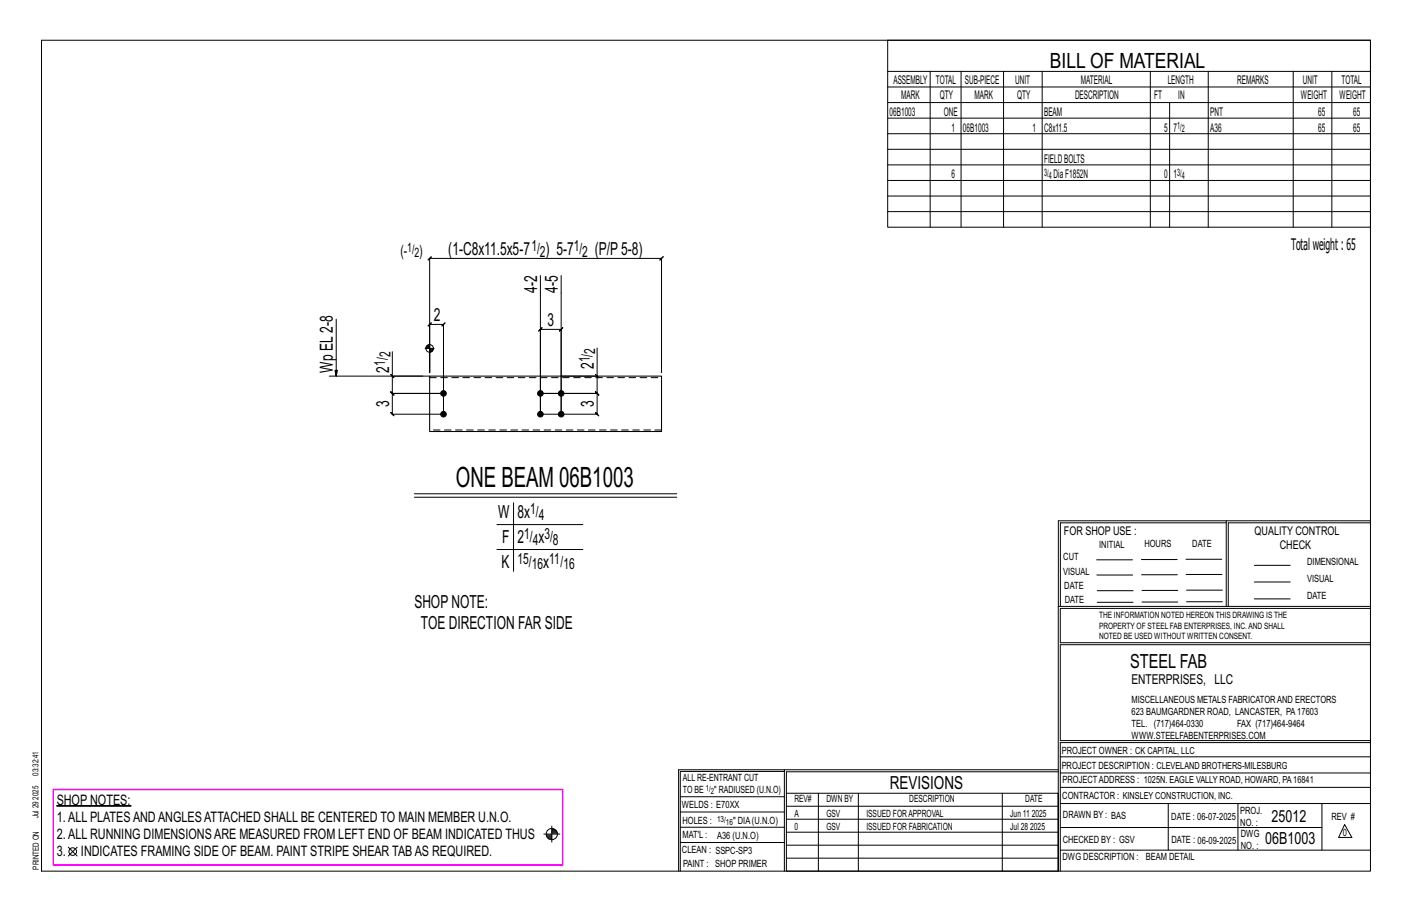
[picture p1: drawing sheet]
<svg xmlns="http://www.w3.org/2000/svg" width="432mm" height="279mm" viewBox="0 0 432 279" stroke-linecap="round" stroke-linejoin="round" font-family="sans-serif">
<defs><g id="words">
<text font-size="8.6" x="139.4" y="149">ONE BEAM 06B1003</text>
<text font-size="6.4" x="321.1" y="20.7">BILL OF MATERIAL</text>
<text font-size="5.9" x="345.6" y="204.1">STEEL FAB</text>
<g font-size="5.5">
<text x="137.1" y="78">(1-C8x11.5x5-7</text>
<text x="166.8" y="78">) 5-7</text>
<text x="181.9" y="78">(P/P5-8)</text>
<text x="164.3" y="89.6" transform="rotate(-90 164.3 89.6)">4-2</text>
<text x="170.6" y="89.6" transform="rotate(-90 170.6 89.6)">4-5</text>
<text x="132.7" y="98.2">2</text>
<text x="167.4" y="99.7">3</text>
<text x="101.8" y="113.9" transform="rotate(-90 101.8 113.9)">Wp EL2-8</text>
<text x="119" y="113.9" transform="rotate(-90 119 113.9)">2</text>
<text x="181.6" y="112.8" transform="rotate(-90 181.6 112.8)">2</text>
<text x="119" y="124.5" transform="rotate(-90 119 124.5)">3</text>
<text x="181.6" y="124.5" transform="rotate(-90 181.6 124.5)">3</text>
<text x="152.4" y="158.4">W</text>
<text x="158.2" y="158.4">8x</text>
<text x="153.6" y="166">F</text>
<text x="158.2" y="166">2</text>
<text x="164.6" y="166">x</text>
<text x="153.4" y="173.7">K</text>
<text x="166.1" y="173.7">x</text>
<text x="126.7" y="185.8">SHOPNOTE:</text>
<text x="128.7" y="192.3">TOE DIRECTION FAR SIDE</text>
<text x="272.2" y="241.1">REVISIONS</text>
</g>
<g font-size="5.1">
<text x="388.9" y="251.3">25012</text>
<text x="386.9" y="258.1">06B1003</text>
</g>
<text font-size="4.9" x="394.8" y="76.4">Totalweight : 65</text>
<g font-size="4.7">
<text x="162.5" y="76.8">1/</text>
<text x="175.5" y="76.8">1/</text>
<text x="122.4" y="78.2">(-</text>
<text x="128.2" y="78.2">)</text>
<text x="165.1" y="78.4">2</text>
<text x="178.1" y="78.4">2</text>
<text x="117.7" y="111.9" transform="rotate(-90 117.7 111.9)">1/</text>
<text x="119.4" y="109.3" transform="rotate(-90 119.4 109.3)">2</text>
<text x="180.4" y="110.7" transform="rotate(-90 180.4 110.7)">1/</text>
<text x="182" y="108.1" transform="rotate(-90 182 108.1)">2</text>
<text x="162.1" y="157.2">1/</text>
<text x="164.7" y="158.8">4</text>
<text x="160.3" y="164.8">1/</text>
<text x="162.9" y="166.5">4</text>
<text x="166.5" y="164.8">3/</text>
<text x="169.1" y="166.5">8</text>
<text x="158.2" y="172.4">15/</text>
<text x="167.9" y="172.4">11/</text>
<text x="162.6" y="174.1">16</text>
<text x="172.3" y="174.1">16</text>
</g>
<g font-size="4.4">
<text x="17.3" y="251.3">1.ALL PLATESANDANGLESATTACHED SHALL BE CENTERED TO MAIN MEMBER U.N.O.</text>
<text x="17.3" y="246">SHOP NOTES:</text>
<text x="17.3" y="256.5">2.ALL RUNNING DIMENSIONSARE MEASURED FROM LEFT END OF BEAM INDICATED THUS</text>
<text x="17.3" y="261.7">3.</text>
<text x="24.8" y="261.7">INDICATES FRAMING SIDE OF BEAM. PAINT STRIPE SHEAR TABAS REQUIRED.</text>
</g>
<text font-size="4.2" x="346" y="209.1">ENTERPRISES, LLC</text>
<g font-size="4">
<text x="124.5" y="77.1">1/</text>
<text x="126.7" y="78.5">2</text>
</g>
<g font-size="3.7">
<text x="273.2" y="25.6">ASSEMBLY</text>
<text x="286.2" y="25.6">TOTAL</text>
<text x="295.1" y="25.6">SUB-PIECE</text>
<text x="310.4" y="25.6">UNIT</text>
<text x="330.5" y="25.6">MATERIAL</text>
<text x="357.1" y="25.6">LENGTH</text>
<text x="378.3" y="25.6">REMARKS</text>
<text x="398.4" y="25.6">UNIT</text>
<text x="410.2" y="25.6">TOTAL</text>
<text x="272.1" y="35.5">06B1003</text>
<text x="275.6" y="30.4">MARK</text>
<text x="287.4" y="30.4">QTY</text>
<text x="288.6" y="35.5">ONE</text>
<text x="298" y="30.4">MARK</text>
<text x="311" y="30.4">QTY</text>
<text x="319.3" y="35.5">BEAM</text>
<text x="328.7" y="30.4">DESCRIPTION</text>
<text x="353" y="30.4">FT</text>
<text x="360.3" y="30.4">IN</text>
<text x="370.1" y="35.5">PNT</text>
<text x="397.8" y="30.4">WEIGHT</text>
<text x="403.2" y="35.5">65</text>
<text x="409.6" y="30.4">WEIGHT</text>
<text x="413.8" y="35.5">65</text>
<text x="290.9" y="40.2">1</text>
<text x="294.5" y="40.2">06B1003</text>
<text x="315.8" y="40.2">1</text>
<text x="319.3" y="40.2">C8x11.5</text>
<text x="356" y="40.2">5</text>
<text x="358.9" y="40.2">7</text>
<text x="370.1" y="40.2">A36</text>
<text x="403.2" y="40.2">65</text>
<text x="413.8" y="40.2">65</text>
<text x="319.3" y="49.7">FIELDBOLTS</text>
<text x="290.9" y="54.5">6</text>
<text x="322.2" y="54.5">DiaF1852N</text>
<text x="356" y="54.5">0</text>
<text x="358.9" y="54.5">1</text>
<text x="325.3" y="163.4">FOR SHOP USE :</text>
<text x="383.7" y="163.4">QUALITY CONTROL</text>
<text x="391.4" y="167.8">CHECK</text>
</g>
<g font-size="3.1">
<text x="360" y="39.4">1/</text>
<text x="361.4" y="40.5">2</text>
<text x="319.3" y="53.7">3/</text>
<text x="360" y="53.7">3/</text>
<text x="320.7" y="54.8">4</text>
<text x="361.4" y="54.8">4</text>
<text x="336.2" y="167.4">INITIAL</text>
<text x="350" y="167.1">HOURS</text>
<text x="364.6" y="167.2">DATE</text>
<text x="325.2" y="171.3">CUT</text>
<text x="399.8" y="172.8">DIMENSIONAL</text>
<text x="325.1" y="175.8">VISUAL</text>
<text x="399.8" y="177.9">VISUAL</text>
<text x="325.5" y="180">DATE</text>
<text x="325.7" y="184.4">DATE</text>
<text x="399.8" y="183.1">DATE</text>
<text x="346" y="215">MISCELLANEOUS METALS FABRICATORAND ERECTORS</text>
<text x="346" y="218.6">623 BAUMGARDNER ROAD, LANCASTER, PA17603</text>
<text x="346" y="225.8">WWW.STEELFABENTERPRISES.COM</text>
<text x="346" y="222.2">TEL. (717)464-0330</text>
<text x="378.3" y="222.2">FAX (717)464-9464</text>
<text x="324.7" y="230.5">PROJECT OWNER : CK CAPITAL, LLC</text>
<text x="208.8" y="238.8">ALL RE-ENTRANT CUT</text>
<text x="324.7" y="235.1">PROJECT DESCRIPTION : CLEVELAND BROTHERS-MILESBURG</text>
<text x="324.9" y="239.5">PROJECTADDRESS : 1025N. EAGLE VALLY ROAD, HOWARD, PA16841</text>
<text x="208.8" y="242.5">TO BE</text>
<text x="218.4" y="242.5">&quot; RADIUSED (U.N.O)</text>
<text x="242.9" y="245.3">REV#</text>
<text x="252.7" y="245.3">DWN BY</text>
<text x="278.1" y="245.3">DESCRIPTION</text>
<text x="313.5" y="245.3">DATE</text>
<text x="324.9" y="244.2">CONTRACTOR : KINSLEY CONSTRUCTION, INC.</text>
<text x="208.5" y="247">WELDS : E70XX</text>
<text x="208.7" y="251.7">HOLES :</text>
<text x="224.2" y="251.8">&quot; DIA(U.N.O)</text>
<text x="242.9" y="249.9">A</text>
<text x="252.7" y="249.9">GSV</text>
<text x="264.9" y="249.9">ISSUED FORAPPROVAL</text>
<text x="309" y="249.9">Jun 11</text>
<text x="315.5" y="249.9">2025</text>
<text x="325.1" y="250">DRAWN BY : BAS</text>
<text x="358.2" y="250.5">DATE : 06-07-2025</text>
<text x="379.3" y="248.9">PROJ.</text>
<text x="407.2" y="250.5">REV #</text>
<text x="208.7" y="256.3">MAT'L :</text>
<text x="219.3" y="256.4">A36 (U.N.O)</text>
<text x="242.9" y="253.8">0</text>
<text x="252.7" y="253.8">GSV</text>
<text x="264.9" y="253.8">ISSUED FOR FABRICATION</text>
<text x="309" y="253.8">Jul 28</text>
<text x="315" y="253.8">2025</text>
<text x="325" y="257.6">CHECKED BY : GSV</text>
<text x="358.3" y="257.7">DATE : 06-09-2025</text>
<text x="379.3" y="252.5">NO. :</text>
<text x="379.5" y="255.9">DWG</text>
<text x="410.6" y="255.5">0</text>
<text x="208.6" y="260.7">CLEAN : SSPC-SP3</text>
<text x="324.9" y="262.9">DWG DESCRIPTION :</text>
<text x="350.4" y="263">BEAM DETAIL</text>
<text x="379.5" y="259.5">NO. :</text>
<text x="208.9" y="265">PAINT : SHOP PRIMER</text>
</g>
<g font-size="2.7">
<text x="336.1" y="189">THE INFORMATION NOTED HEREON THIS DRAWING IS THE</text>
<text x="336.1" y="195.4">NOTED BE USED WITHOUT WRITTEN CONSENT.</text>
<text x="336.1" y="192.2">PROPERTY OF STEEL FAB ENTERPRISES, INC.AND SHALL</text>
</g>
<g font-size="2.6">
<text x="215.9" y="241.8">1/</text>
<text x="217.4" y="242.7">2</text>
<text x="219.3" y="251.1">13/</text>
<text x="222" y="252.1">16</text>
</g>
<g font-size="2.5">
<text x="11.7" y="237.1" transform="rotate(-90 11.7 237.1)">03:32:41</text>
<text x="11.8" y="244.4" transform="rotate(-90 11.8 244.4)">2025</text>
<text x="11.8" y="250.1" transform="rotate(-90 11.8 250.1)">Jul 29</text>
<text x="11.9" y="265.8" transform="rotate(-90 11.9 265.8)">PRINTED ON</text>
</g>
</g></defs>
<g fill="#000" stroke="#000" stroke-width=".31">
<path d="M17.3 246.3h22.8v.1h-22.8z"/>
<circle cx="135.6" cy="120.3" r=".86"/>
<circle cx="135.6" cy="126.6" r=".86"/>
<circle cx="165.3" cy="120.3" r=".86"/>
<circle cx="165.3" cy="126.6" r=".86"/>
<circle cx="171.6" cy="126.6" r=".86"/>
<circle cx="171.6" cy="120.3" r=".86"/>
</g>
<g fill="none" stroke="#000" stroke-width=".31">
<path d="M12.7 12.3h406.4v254h-406.4zM271.5 12.3h147.6v57.2h-147.6zM271.5 21.8h147.6M271.5 26.6h147.6M271.5 31.4h147.6M271.5 36.1h147.6M284.5 21.8v47.7M293.9 21.8v47.7M306.9 21.8v47.7M318.7 21.8v47.7M351.8 21.8v47.7M357.7 31.4v38.1"/>
<path d="M369.5 21.8v47.7M395.5 21.8v47.7M407.3 21.8v47.7M271.5 40.9h147.6M271.5 45.6h147.6M271.5 50.4h147.6M271.5 55.2h147.6M271.5 59.9h147.6M271.5 64.7h147.6M102.8 97.6v17.4l-.4-1.8h.8l-.4 1.8M165.3 84.2v42.4h17.3l.5 .5-1-1 .5 .5v-6.3l.5 .5-1-1 .5 .5h-17.3h17.3l.5 .5-1-1 .5 .5v-5.3M171.6 84.2v42.4v-25.9l.5-.5-1 1 .5-.5h-6.3l.5-.5-1 1 .5-.5v25.9"/>
<path d="M100.7 115h30.7M119.5 114.5l1 1zM120 107.5v7.5h9.3M130 106.5h2.8M130.3 106v.5M130.5 105.7v.8M130.8 105.5v1M131 105.4v1.1M131.2 105.4v1.1M131.4 113.9v-14.7l-.5 .5 1-1-.5 .5h4.2l-.5 .5 1-1-.5 .5v27.4h-15.6l.5 .5-1-1 .5 .5v-6.3l.5 .5-1-1 .5 .5h15.6h-15.6l.5 .5-1-1 .5 .5v-5.3M131.4 106.5v7.4v-34.9l-.5 .5 1-1-.5 .5h70.9l-.5 .5 1-1-.5 .5v34.9M131.4 105.1v2.8"/>
<path d="M131.6 106.5v1.2M131.8 106.5v1.1M132 106.5v1M132.2 106.5v.8M132.4 106.5v.5M182.1 114.5l1 1zM182.6 106.4v8.6h-11M126.7 150.9h80.3M126.7 152h80.3M157 153.7v20.9M375 159.8h-50.7v25.6M375 159.2h-51.3l-.1 107.1"/>
<path d="M419.1 159.2h-44.1v26.2M419.1 159.8h-43.5v25.6M152 160.4h26.3M152 168h26.3M335.4 171.1h10.9M335.4 175.8h11M349 171h11M349.1 175.7h11M362.7 171h10.9M362.7 175.6h11M383.6 172.8h11M383.6 177.9h11"/>
<path d="M323.7 185.4h95.4M335.5 184.1h11M335.5 180.6h11M349.2 184h11M349.2 180.5h11M362.9 180.4h10.9M362.9 184h10.9M383.6 183.1h11M419.1 186h-94.9v10.5h94.9M419.1 197.1h-94.9v29.3h94.9v.6h-94.9v39.3M239.9 235.8h-31.9v30.5M239.9 235.3h-32.4v31"/>
<path d="M323.6 235.3h-83.7v31M323.6 235.9h-83.1v6.6M324.2 236.3h94.9M324.2 231.4h94.9M20.9 259l2.7 2.7M23.6 259l-2.7 2.7M166.3 255h4.9M167.1 255.3h1.6M167.1 255.5h1.6M167.2 255.8h1.5M167.5 256.1h1.2M167.8 256.4h.9"/>
<path d="M168.7 252.5v4.9M168.7 254.4h1.7M168.7 253.5h1M168.7 254.1h1.5M168.7 254.7h1.7M168.7 253.8h1.3M208 252.9h31.9M208 257.5h31.9M208 243.6h31.9M208 248.2h31.9M240.5 242.5h83.1v23.8h-83.1zM240.5 258.4h83.1"/>
<path d="M240.5 254.4h83.1M240.5 250.4h83.1M240.5 246.5h83.1M250.3 242.5v23.8M262.5 242.5v23.8M306.5 242.5v23.8M324.2 253h80.1M324.2 245.6h94.9M324.2 259.9h94.9M324.2 240.7h94.9M357.3 245.6v14.3M378.6 245.6v14.3"/>
<path d="M404.3 245.6v14.3M411.2 252.1l2.2 3.9h-4zM240.5 262.3h83.1"/>
<circle cx="131.4" cy="106.5" r="1.16"/>
<circle cx="168.7" cy="255" r="1.71"/>
<circle cx="22.2" cy="260.3" r="1.17"/>
</g>
<path d="M16.3 241.3h155.8v23.1h-155.8z" fill="none" stroke="#f0f" stroke-width=".5"/>
<path d="M131.4 115h70.9v16.9h-70.9z" fill="none" stroke="#000" stroke-width=".32"/>
<path d="M131.4 115.4h70.9M202.3 131.4h-70.9" fill="none" stroke="#000" stroke-width=".31" stroke-dasharray="2 1.4"/>
<use href="#words"/>
</svg>
